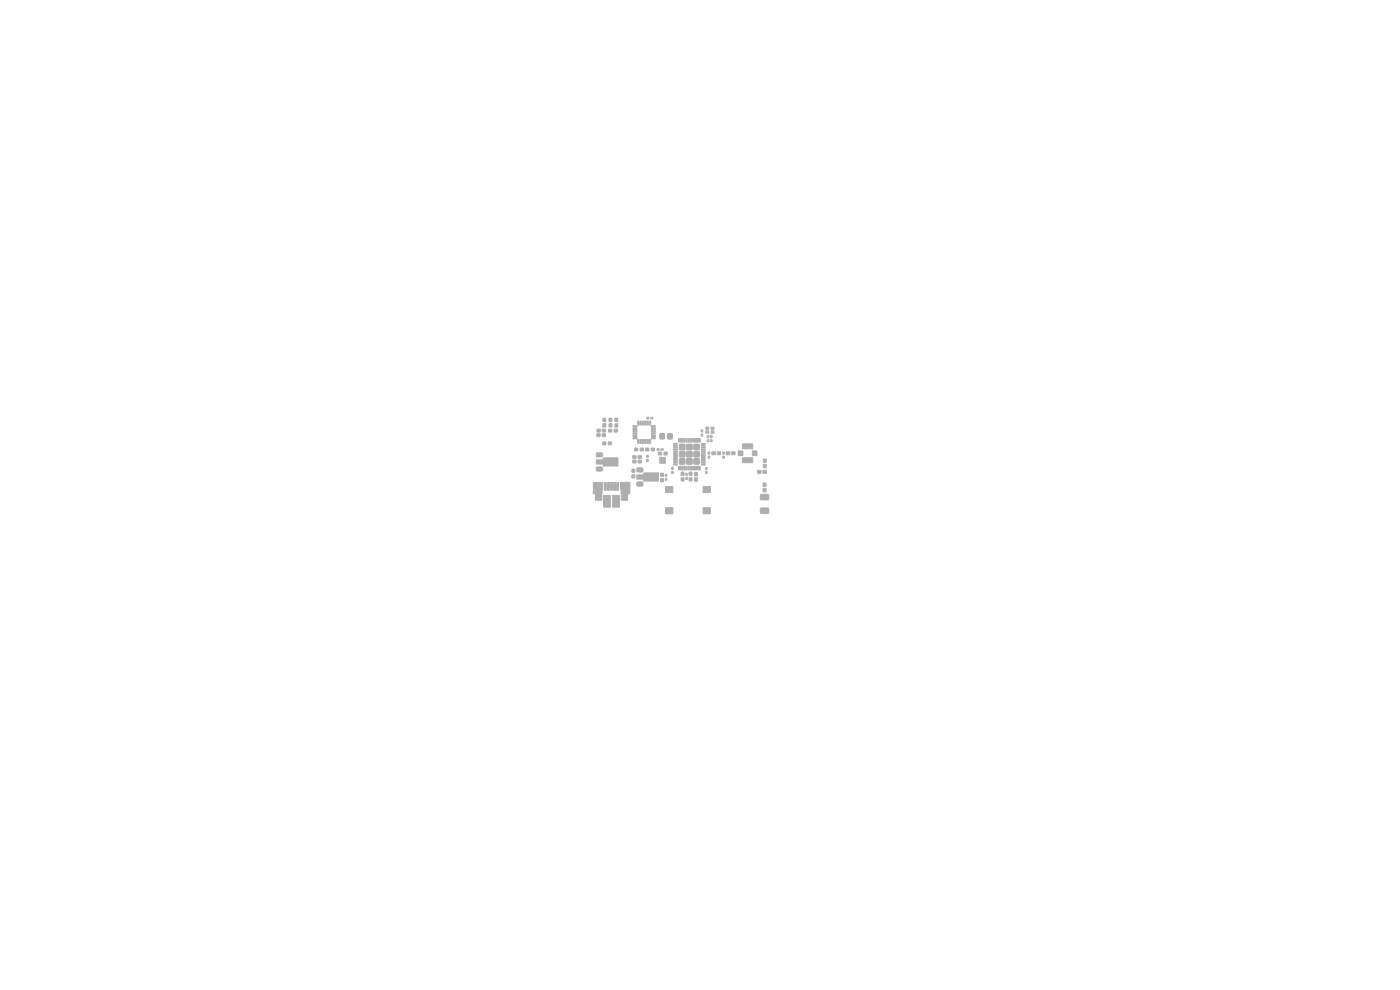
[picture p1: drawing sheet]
<svg xmlns="http://www.w3.org/2000/svg" width="297mm" height="210mm" viewBox="0 0 297 210" stroke-linecap="round" stroke-linejoin="round" font-family="sans-serif">
<g fill="#bbaaa4" stroke="#bbaaa4" stroke-width=".21">
<path d="M148.7 92.1h.4v.4h-.4z"/>
<path d="M148.7 91.2h.4v.4h-.4z"/>
<path d="M149.7 100h.3v.4h-.3z"/>
<path d="M149.7 99.2h.3v.4h-.3z"/>
<path d="M145.5 101.3h.3v.4h-.3z"/>
<path d="M145.5 100.4h.3v.4h-.3z"/>
<path d="M142.5 100h.3v.4h-.3z"/>
<path d="M142.5 99.2h.3v.4h-.3z"/>
<path d="M140 92h.9v1.1h-.9z"/>
<path d="M141.7 92h.9v1.1h-.9z"/>
<path d="M149.7 91.4h.6v.5h-.6z"/>
<path d="M150.9 91.4h.5v.5h-.5z"/>
<path d="M150.9 90.6h.5v.5h-.5z"/>
<path d="M149.7 90.6h.6v.5h-.6z"/>
<path d="M140 97h.4l.1 .2h-.5z"/>
<path d="M140 97.4h.4l.1 .1-.5 .1z"/>
<path d="M140 97.7h.4l.1 .2h-.5z"/>
<path d="M140 98.1h.4l.1 .1-.5 .1z"/>
<path d="M140.6 98.1h.5v.1l-.4 .1z"/>
<path d="M140.6 97.7h.5v.2h-.4z"/>
<path d="M140.6 97.4h.5v.1l-.4 .1z"/>
<path d="M140.6 97h.5v.2h-.4z"/>
<path d="M144.2 94.3h1.1v1.1h-1.1z"/>
<path d="M144.2 95.8h1.1v1.1h-1.1z"/>
<path d="M144.2 97.3h1.1v1.1h-1.1z"/>
<path d="M145.7 94.3h1.1v1.1h-1.1z"/>
<path d="M145.7 95.8h1.1v1.1h-1.1z"/>
<path d="M145.7 97.3h1.1v1.1h-1.1z"/>
<path d="M147.2 94.3h1.1v1.1h-1.1z"/>
<path d="M147.2 95.8h1.1v1.1h-1.1z"/>
<path d="M147.2 97.3h1.1v1.1h-1.1z"/>
<path d="M142.9 94.1h.7l.1 .1-.8 .1z"/>
<path d="M142.9 94.5h.7l.1 .1-.8 .1z"/>
<path d="M142.9 94.9h.7l.1 .1-.8 .1z"/>
<path d="M142.9 95.3h.7l.1 .1-.8 .1z"/>
<path d="M142.9 95.7h.7l.1 .1-.8 .1z"/>
<path d="M142.9 96.1h.7l.1 .1-.8 .1z"/>
<path d="M142.9 96.5h.7l.1 .1-.8 .1z"/>
<path d="M142.9 96.9h.7l.1 .1-.8 .1z"/>
<path d="M142.9 97.3h.7l.1 .1-.8 .1z"/>
<path d="M142.9 97.7h.7l.1 .1-.8 .1z"/>
<path d="M142.9 98.1h.7l.1 .1-.8 .1z"/>
<path d="M142.9 98.5h.7l.1 .1-.8 .1z"/>
<path d="M144 98.9l.1 .1v.7h-.2z"/>
<path d="M144.4 98.9l.1 .1v.7h-.2z"/>
<path d="M144.8 98.9l.1 .1v.7h-.2z"/>
<path d="M145.2 98.9l.1 .1v.7h-.2z"/>
<path d="M145.6 98.9l.1 .1v.7h-.2z"/>
<path d="M146 98.9l.2 .1-.1 .7h-.2z"/>
<path d="M146.4 98.9l.2 .1-.1 .7h-.2z"/>
<path d="M146.8 98.9l.2 .1-.1 .7h-.2z"/>
<path d="M147.2 98.9l.2 .1-.1 .7h-.2z"/>
<path d="M147.6 98.9l.2 .1-.1 .7h-.2z"/>
<path d="M148 98.9l.2 .1-.1 .7h-.2z"/>
<path d="M148.4 98.9l.2 .1-.1 .7h-.2z"/>
<path d="M148.8 98.5h.7l.1 .1-.7 .1z"/>
<path d="M148.8 98.1h.7l.1 .1-.7 .1z"/>
<path d="M148.8 97.7h.7l.1 .1-.7 .1z"/>
<path d="M148.8 97.3h.7l.1 .1-.7 .1z"/>
<path d="M148.8 96.9h.7l.1 .1-.7 .1z"/>
<path d="M148.8 96.5h.7l.1 .1-.7 .1z"/>
<path d="M148.8 96.1h.7l.1 .1-.7 .1z"/>
<path d="M148.8 95.7h.7l.1 .1-.7 .1z"/>
<path d="M148.8 95.3h.7l.1 .1-.7 .1z"/>
<path d="M148.8 94.9h.7l.1 .1-.7 .1z"/>
<path d="M148.8 94.5h.7l.1 .1-.7 .1z"/>
<path d="M148.8 94.1h.7l.1 .1-.7 .1z"/>
<path d="M148.4 93l.2 .1-.1 .7h-.2z"/>
<path d="M148 93l.2 .1-.1 .7h-.2z"/>
<path d="M147.6 93l.2 .1-.1 .7h-.2z"/>
<path d="M147.2 93l.2 .1-.1 .7h-.2z"/>
<path d="M146.8 93l.2 .1-.1 .7h-.2z"/>
<path d="M146.4 93l.2 .1-.1 .7h-.2z"/>
<path d="M146 93l.2 .1-.1 .7h-.2z"/>
<path d="M145.6 93l.1 .1v.7h-.2z"/>
<path d="M145.2 93l.1 .1v.7h-.2z"/>
<path d="M144.8 93l.1 .1v.7h-.2z"/>
<path d="M144.4 93l.1 .1v.7h-.2z"/>
<path d="M144 93l.1 .1v.7h-.2z"/>
<path d="M126.6 96.1h1.1l.1 .7-.2 .1h-1l-.1-.2z"/>
<path d="M126.5 97.5h1.5v-.4h3.1v1.8h-3.1v-.5h-1.5z"/>
<path d="M126.6 99.1h1.1l.1 .7-.2 .1h-1l-.1-.2z"/>
<path d="M134.3 90.3h.8v.3h-.8z"/>
<path d="M134.3 90.8h.8v.3h-.8z"/>
<path d="M134.3 91.3h.8v.3h-.8z"/>
<path d="M134.3 91.8h.8v.3h-.8z"/>
<path d="M134.3 92.3h.8v.3h-.8z"/>
<path d="M134.3 92.8h.8v.3h-.8z"/>
<path d="M135.3 93.2l.2 .1v.8l-.2-.1z"/>
<path d="M135.8 93.2l.2 .1v.8l-.2-.1z"/>
<path d="M136.3 93.2l.2 .1v.8l-.2-.1z"/>
<path d="M136.8 93.2l.2 .1v.8l-.2-.1z"/>
<path d="M137.3 93.2l.2 .1v.8l-.2-.1z"/>
<path d="M137.8 93.2l.2 .1v.8l-.2-.1z"/>
<path d="M138.2 92.8h.8v.3h-.8z"/>
<path d="M138.2 92.3h.8v.3h-.8z"/>
<path d="M138.2 91.8h.8v.3h-.8z"/>
<path d="M138.2 91.3h.8v.3h-.8z"/>
<path d="M138.2 90.8h.8v.3h-.8z"/>
<path d="M138.2 90.3h.8v.3h-.8z"/>
<path d="M137.8 89.3l.2 .1v.8l-.2-.1z"/>
<path d="M137.3 89.3l.2 .1v.8l-.2-.1z"/>
<path d="M136.8 89.3l.2 .1v.8l-.2-.1z"/>
<path d="M136.3 89.3l.2 .1v.8l-.2-.1z"/>
<path d="M135.8 89.3l.2 .1v.8l-.2-.1z"/>
<path d="M135.3 89.3l.2 .1v.8l-.2-.1z"/>
<path d="M135.2 99.3h1.1l.1 .7-.2 .1h-1l-.1-.2z"/>
<path d="M135.1 100.7h1.5v-.4h3.1v1.8h-3.1v-.5h-1.5z"/>
<path d="M135.2 102.3h1.1l.1 .7-.2 .1h-1l-.1-.2z"/>
<path d="M149.1 107.7h1.6v1.3h-1.6z"/>
<path d="M141.2 107.7h1.6v1.3h-1.6z"/>
<path d="M149.1 103.2h1.6v1.3h-1.6z"/>
<path d="M141.2 103.2h1.6v1.3h-1.6z"/>
<path d="M129.1 93.8h.6v.5h-.6z"/>
<path d="M127.9 93.8h.6v.5h-.6z"/>
<path d="M129.1 91.1h.7v.5h-.7z"/>
<path d="M130.3 91.1h.7v.5h-.7z"/>
<path d="M130.5 89.9h.5v.7h-.5z"/>
<path d="M130.5 88.7h.5v.7h-.5z"/>
<path d="M137 95.1h.6v.5h-.6z"/>
<path d="M138.2 95.1h.6v.5h-.6z"/>
<path d="M135.8 95.1h.7v.5h-.7z"/>
<path d="M134.6 95.1h.7v.5h-.7z"/>
<path d="M140.9 95.9h.6v.6h-.6z"/>
<path d="M139.7 95.9h.6v.6h-.6z"/>
<path d="M134.1 100.7h.5v.7h-.5z"/>
<path d="M134.1 99.5h.5v.7h-.5z"/>
<path d="M146.2 100.2h.6v.6h-.6z"/>
<path d="M146.2 101.4h.6v.6h-.6z"/>
<path d="M144.5 100.2h.6v.6h-.6z"/>
<path d="M144.5 101.4h.6v.6h-.6z"/>
<path d="M161.9 99.8h.7v.6h-.7z"/>
<path d="M160.7 99.8h.7v.6h-.7z"/>
<path d="M161.9 102.5h.6v.7h-.6z"/>
<path d="M161.9 103.6h.6v.7h-.6z"/>
<path d="M152.2 95.9h.7v.5h-.7z"/>
<path d="M151 95.9h.7v.5h-.7z"/>
<path d="M155.2 95.9h.7v.5h-.7z"/>
<path d="M154.1 95.9h.7v.5h-.7z"/>
<path d="M128.2 102.4h.4v1.6h-.4z"/>
<path d="M128.9 102.4h.4v1.6h-.4z"/>
<path d="M129.5 102.4h.4v1.6h-.4z"/>
<path d="M130.2 102.4h.4v1.6h-.4z"/>
<path d="M130.8 102.4h.4v1.6h-.4z"/>
<path d="M125.9 104h1.8v.7h-1.8z"/>
<path d="M125.9 102.3h2v1.5h-2z"/>
<path d="M126.3 104.1h1.4v2h-1.4z"/>
<path d="M128.1 105.1h1.4v2.5h-1.4z"/>
<path d="M130 105.1h1.4v2.5h-1.4z"/>
<path d="M131.8 104.1h1.4v2h-1.4z"/>
<path d="M131.6 102.3h2v1.5h-2z"/>
<path d="M131.8 104h1.8v.7h-1.8z"/>
<path d="M156.6 95.7h1v.9h-1z"/>
<path d="M157.5 94.2h2.1l.1 .9-2.1 .1z"/>
<path d="M159.6 95.7h1v.9h-1z"/>
<path d="M157.5 97.1h2.1l.1 1h-2.1z"/>
<path d="M129.2 88.7h.6v.7h-.6z"/>
<path d="M129.2 89.9h.6v.7h-.6z"/>
<path d="M127.9 88.7h.6v.7h-.6z"/>
<path d="M127.9 89.9h.6v.7h-.6z"/>
<path d="M147.4 100.2h.5v.7h-.5z"/>
<path d="M147.4 101.4h.5v.7h-.5z"/>
<path d="M162 97.4h.5v.7h-.5z"/>
<path d="M162 98.5h.5v.7h-.5z"/>
<path d="M126.7 91.1h.6v.5h-.6z"/>
<path d="M127.8 91.1h.6v.5h-.6z"/>
<path d="M126.6 92h.7v.6h-.7z"/>
<path d="M127.8 92h.6v.6h-.6z"/>
<path d="M138.1 88.5h.4v.4h-.4z"/>
<path d="M137.2 88.5h.4v.4h-.4z"/>
<path d="M139.4 95.2h.4v.3h-.4z"/>
<path d="M140.3 95.2h.4v.3h-.4z"/>
<path d="M137.2 97.5h.3v.4h-.3z"/>
<path d="M137.2 96.6h.3v.4h-.3z"/>
<path d="M135.4 96.7h.6v.5h-.6z"/>
<path d="M134.3 96.7h.6v.5h-.6z"/>
<path d="M135.4 97.6h.6v.6h-.6z"/>
<path d="M134.3 97.6h.6v.6h-.6z"/>
<path d="M140.2 100.4h.5v.7h-.5z"/>
<path d="M140.2 101.5h.5v.7h-.5z"/>
<path d="M141.1 100.6h.4v.4h-.4z"/>
<path d="M141.1 101.5h.4v.4h-.4z"/>
<path d="M153.3 95.9h.4v.4h-.4z"/>
<path d="M153.3 96.8h.4v.4h-.4z"/>
<path d="M150.2 95.9h.4v.4h-.4z"/>
<path d="M150.2 96.8h.4v.4h-.4z"/>
<path d="M150 92.4h.4v.4h-.4z"/>
<path d="M150 93.3h.4v.4h-.4z"/>
<path d="M150.7 92.4h.4v.4h-.4z"/>
<path d="M150.7 93.3h.4v.4h-.4z"/>
<path d="M161.4 104.9h1.5l.2 .2v.8l-.3 .2-1.3-.1-.2-.2z"/>
<path d="M161.4 107.8h1.5l.2 .2v.8l-.3 .2-1.3-.1-.2-.2z"/>
</g>
</svg>
